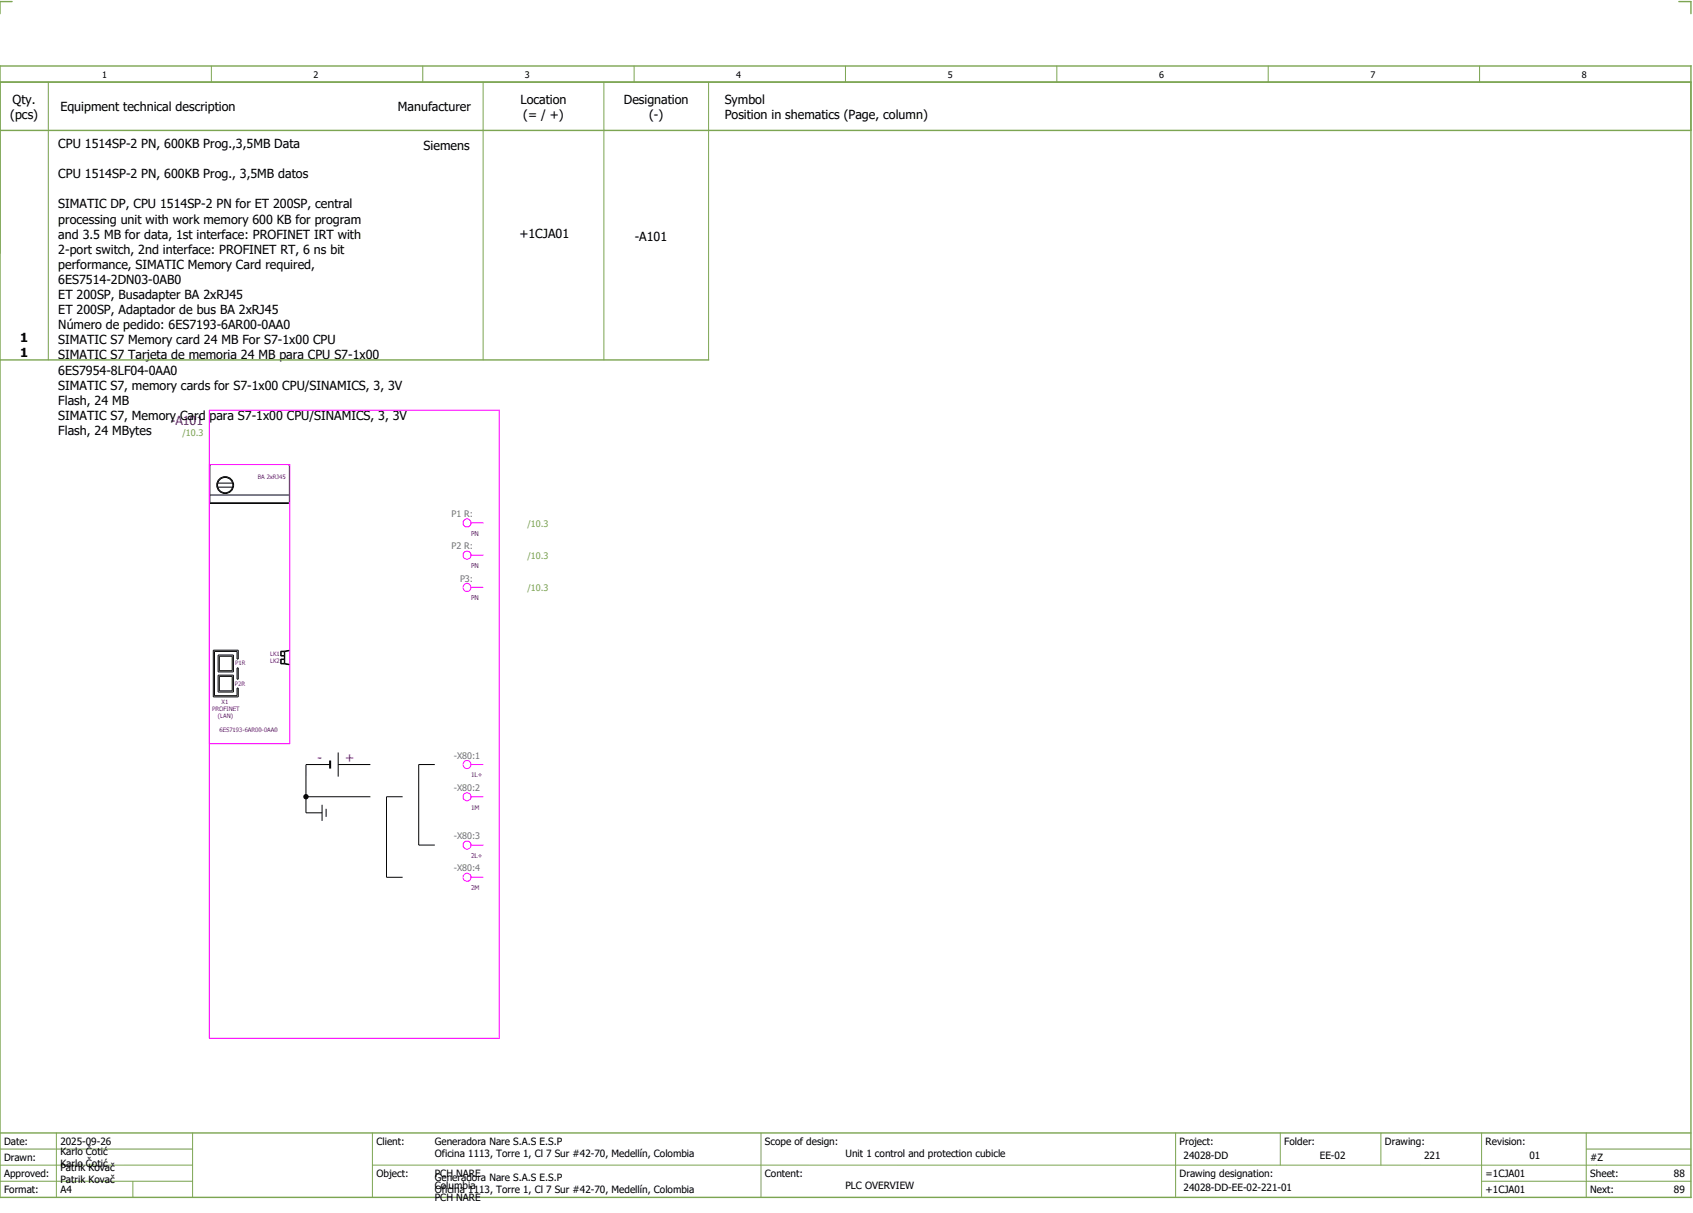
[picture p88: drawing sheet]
<svg xmlns="http://www.w3.org/2000/svg" width="421mm" height="301mm" viewBox="0 0 421 301" stroke-linecap="round" stroke-linejoin="round" font-family="sans-serif">
<defs><g id="words">
<g font-size="3.1">
<text x="2.5" y="29.5">(pcs)</text>
<text x="3.1" y="25.8">Qty.</text>
<text x="15" y="27.6">Equipment technical description</text>
<text x="98.8" y="27.6">Manufacturer</text>
<text x="129.3" y="25.8">Location</text>
<text x="130" y="29.5">(= / +)</text>
<text x="155" y="25.8">Designation</text>
<text x="161.2" y="29.5">(-)</text>
<text x="180" y="25.8">Symbol</text>
<text x="180" y="29.5">Position in shematics (Page, column)</text>
<text x="14.5" y="36.8">CPU 1514SP-2 PN, 600KB Prog.,3,5MB Data</text>
<text x="105.2" y="37.2">Siemens</text>
<text x="14.5" y="44.3">CPU 1514SP-2 PN, 600KB Prog., 3,5MB datos</text>
<text x="14.5" y="51.8">SIMATIC DP, CPU 1514SP-2 PN for ET 200SP, central</text>
<text x="14.5" y="55.5">processing unit with work memory 600 KB for program</text>
<text x="14.5" y="59.3">and 3.5 MB for data, 1st interface: PROFINET IRT with</text>
<text x="129" y="59.1">+1CJA01</text>
<text x="157.6" y="59.9">-A101</text>
<text x="14.5" y="63">2-port switch, 2nd interface: PROFINET RT, 6 ns bit</text>
<text x="14.5" y="66.8">performance, SIMATIC Memory Card required,</text>
<text x="14.5" y="70.5">6ES7514-2DN03-0AB0</text>
<text x="14.5" y="74.3">ET 200SP, Busadapter BA 2xRJ45</text>
<text x="14.5" y="78">ET 200SP, Adaptador de bus BA 2xRJ45</text>
<text x="14.5" y="81.8">Número de pedido: 6ES7193-6AR00-0AA0</text>
<text x="5" y="85">1</text>
<text x="5" y="88.8">1</text>
<text x="14.5" y="85.5">SIMATIC S7 Memory card 24 MB For S7-1x00 CPU</text>
<text x="14.5" y="89.3">SIMATIC S7 Tarjeta de memoria 24 MB para CPU S7-1x00</text>
<text x="14.5" y="93">6ES7954-8LF04-0AA0</text>
<text x="14.5" y="96.8">SIMATIC S7, memory cards for S7-1x00 CPU/SINAMICS, 3, 3V</text>
<text x="14.5" y="100.5">Flash, 24 MB</text>
<text x="14.5" y="104.3">SIMATIC S7, Memory Card para S7-1x00 CPU/SINAMICS, 3, 3V</text>
<text x="14.5" y="108">Flash, 24 MBytes</text>
</g>
<g font-size="3.1" fill="#00f">
<text x="42.4" y="105.5">-A101</text>
<text x="78.9" y="189.2">-</text>
<text x="85.7" y="189.2">+</text>
</g>
<g font-size="2.5">
<text x="1" y="284.4">Date:</text>
<text x="15" y="286.9">Karlo Čotić</text>
<text x="15" y="284.4">2025-09-26</text>
<text x="93.5" y="284.4">Client:</text>
<text x="108" y="284.4">Generadora Nare S.A.S E.S.P</text>
<text x="108" y="287.4">Oficina 1113, Torre 1, Cl 7 Sur #42-70, Medellín, Colombia</text>
<text x="190" y="284.4">Scope of design:</text>
<text x="210" y="287.4">Unit 1 control and protection cubicle</text>
<text x="293" y="284.4">Project:</text>
<text x="294" y="287.9">24028-DD</text>
<text x="319" y="284.4">Folder:</text>
<text x="327.8" y="287.9">EE-02</text>
<text x="344" y="284.4">Drawing:</text>
<text x="353.7" y="287.9">221</text>
<text x="369" y="284.4">Revision:</text>
<text x="379.9" y="287.9">01</text>
<text x="1" y="288.4">Drawn:</text>
<text x="1" y="292.4">Approved:</text>
<text x="15" y="289.9">Karlo Čotić</text>
<text x="15" y="290.9">Patrik Kovač</text>
<text x="15" y="293.9">Patrik Kovač</text>
<text x="93.5" y="292.4">Object:</text>
<text x="108" y="293.4">Generadora Nare S.A.S E.S.P</text>
<text x="108" y="292.4">PCH NARE</text>
<text x="190" y="292.4">Content:</text>
<text x="293" y="292.4">Drawing designation:</text>
<text x="369" y="292.4">=1CJA01</text>
<text x="395" y="292.4">Sheet:</text>
<text x="395" y="288.4">#Z</text>
<text x="415.8" y="292.4">88</text>
<text x="1" y="296.4">Format:</text>
<text x="15" y="296.4">A4</text>
<text x="108" y="296.4">Oficina 1113, Torre 1, Cl 7 Sur #42-70, Medellín, Colombia</text>
<text x="108" y="295.4">Columbia</text>
<text x="108" y="298.4">PCH NARE</text>
<text x="210" y="295.4">PLC OVERVIEW</text>
<text x="294" y="295.9">24028-DD-EE-02-221-01</text>
<text x="369" y="296.4">+1CJA01</text>
<text x="395" y="296.4">Next:</text>
<text x="415.8" y="296.4">89</text>
</g>
<g font-size="2.2">
<text x="25.4" y="19.4">1</text>
<text x="77.9" y="19.4">2</text>
<text x="130.4" y="19.4">3</text>
<text x="182.9" y="19.4">4</text>
<text x="235.4" y="19.4">5</text>
<text x="287.9" y="19.4">6</text>
<text x="340.4" y="19.4">7</text>
<text x="392.9" y="19.4">8</text>
</g>
<g font-size="2.2" fill="#7ca552">
<text x="45.3" y="108.4">/10.3</text>
<text x="131" y="130.8">/10.3</text>
<text x="131" y="138.8">/10.3</text>
<text x="131" y="146.8">/10.3</text>
</g>
<g font-size="2.2" fill="#767676">
<text x="112.2" y="128.4">P1 R:</text>
<text x="112.2" y="136.4">P2 R:</text>
<text x="114.3" y="144.4">P3:</text>
<text x="112.7" y="188.4">-X80:1</text>
<text x="112.7" y="196.4">-X80:2</text>
<text x="112.7" y="208.4">-X80:3</text>
<text x="112.7" y="216.4">-X80:4</text>
</g>
<g font-size="1.6" fill="#00f">
<text x="117" y="133.1">PN</text>
<text x="117" y="141.1">PN</text>
<text x="117" y="149.1">PN</text>
<text x="117" y="193.1">1L+</text>
<text x="117" y="201.1">1M</text>
<text x="117" y="213.1">2L+</text>
<text x="117" y="221.1">2M</text>
</g>
<g font-size="1.5" fill="#00f">
<text x="64" y="119.1">BA 2xRJ45</text>
<text x="58.4" y="165.3">P1R</text>
<text x="67.1" y="163">LK1</text>
<text x="67.1" y="164.8">LK2</text>
<text x="58.4" y="170.3">P2R</text>
<text x="52.7" y="176.6">PROFINET</text>
<text x="54.1" y="178.4">(LAN)</text>
<text x="55" y="174.8">X1</text>
<text x="54.5" y="181.9">6ES7193-6AR00-0AA0</text>
</g>
</g></defs>
<path d="M0 16.4h420v281h-420zM3 .4h-3v3M417 .4h3v3M0 20.4h420M0 32.4h420M0 89.4h176M0 281.4h420" fill="none" stroke="#7ca552" stroke-width=".35"/>
<g fill="none" stroke="#7ca552" stroke-width=".25">
<path d="M52.5 16.4v4M105 16.4v4M157.5 16.4v4M210 16.4v4M262.5 16.4v4M315 16.4v4M367.5 16.4v4M12 20.4v69M120 20.4v69M150 20.4v69M176 20.4v69M0 285.4h47.8"/>
<path d="M0 293.4h47.8M14 281.4v16M33 293.4v4M47.8 281.4v16M47.8 289.4h-47.8M92.5 281.4v16M92.5 289.4h327.5M189 281.4v16M292 281.4v15.8M318 281.4v8M343 281.4v8M368 281.4v15.8"/>
<path d="M368 293.4h52M394 285.4h26M394 281.4v15.8"/>
</g>
<g fill="none" stroke="#000" stroke-width=".25">
<path d="M52.3 115.5h.1M52.3 115.5l-.2 .2v9l.2 .2 19.5-.1 .1-9.1-.2-.2M54.1 120h3.7M52 125.2l.1-.2h19.6l.3 .3M52.1 123h.1M52.1 123h19.8M52.2 122.9h.1M52.3 122.9h.1M54.1 121h3.7M71.7 122.9h.1M71.8 122.9h.1M71.9 123h.1"/>
<path d="M53 161.5h6.2v2.2h-.3v-1.9h-5.6v11h5.6v-1.9h.3v2.2h-6.2zM54.2 162.7h3.8v4.2h-3.8zM54.2 167.7h3.8v4.2h-3.8zM54.5 163h3.2v3.6h-3.2zM54.5 168h3.2v3.6h-3.2zM58.9 165.9h.3v2.8h-.3zM69.8 161.8l.8 .1v.9h-.8zM69.8 163.8h.8v.9l-.8 .1zM70.6 164.9l1.4 .2M72 161.5l-2.3 .2v1.2h.9v.8h-.9v1.2h.9M72 161.6l-1.3 .2v3l1.3 .2M76 197.9h16"/>
<path d="M80 199.9v4M82 189.9h-6v12h4M84 189.9h8M84 186.9v6M100 197.9h-4v20h4M108 189.9h-4v20h4M81 200.9v2"/>
<circle cx="55.9" cy="120.5" r="1.9"/>
<circle cx="55.9" cy="120.5" r="2.1"/>
</g>
<circle cx="76" cy="197.9" r=".67" fill="#000"/>
<path d="M82 188.9v2" fill="none" stroke="#000" stroke-width=".5"/>
<g fill="none" stroke="#f0f" stroke-width=".25">
<path d="M52 101.9h72v156h-72zM52 115.4h20v69.3h-20M117 129.9h3M117 137.9h3M117 145.9h3M117 189.9h3M117 197.9h3M117 209.9h3M117 217.9h3"/>
<circle cx="116" cy="137.9" r="1"/>
<circle cx="116" cy="129.9" r="1"/>
<circle cx="116" cy="145.9" r="1"/>
<circle cx="116" cy="189.9" r="1"/>
<circle cx="116" cy="197.9" r="1"/>
<circle cx="116" cy="209.9" r="1"/>
<circle cx="116" cy="217.9" r="1"/>
</g>
<use href="#words"/>
</svg>
